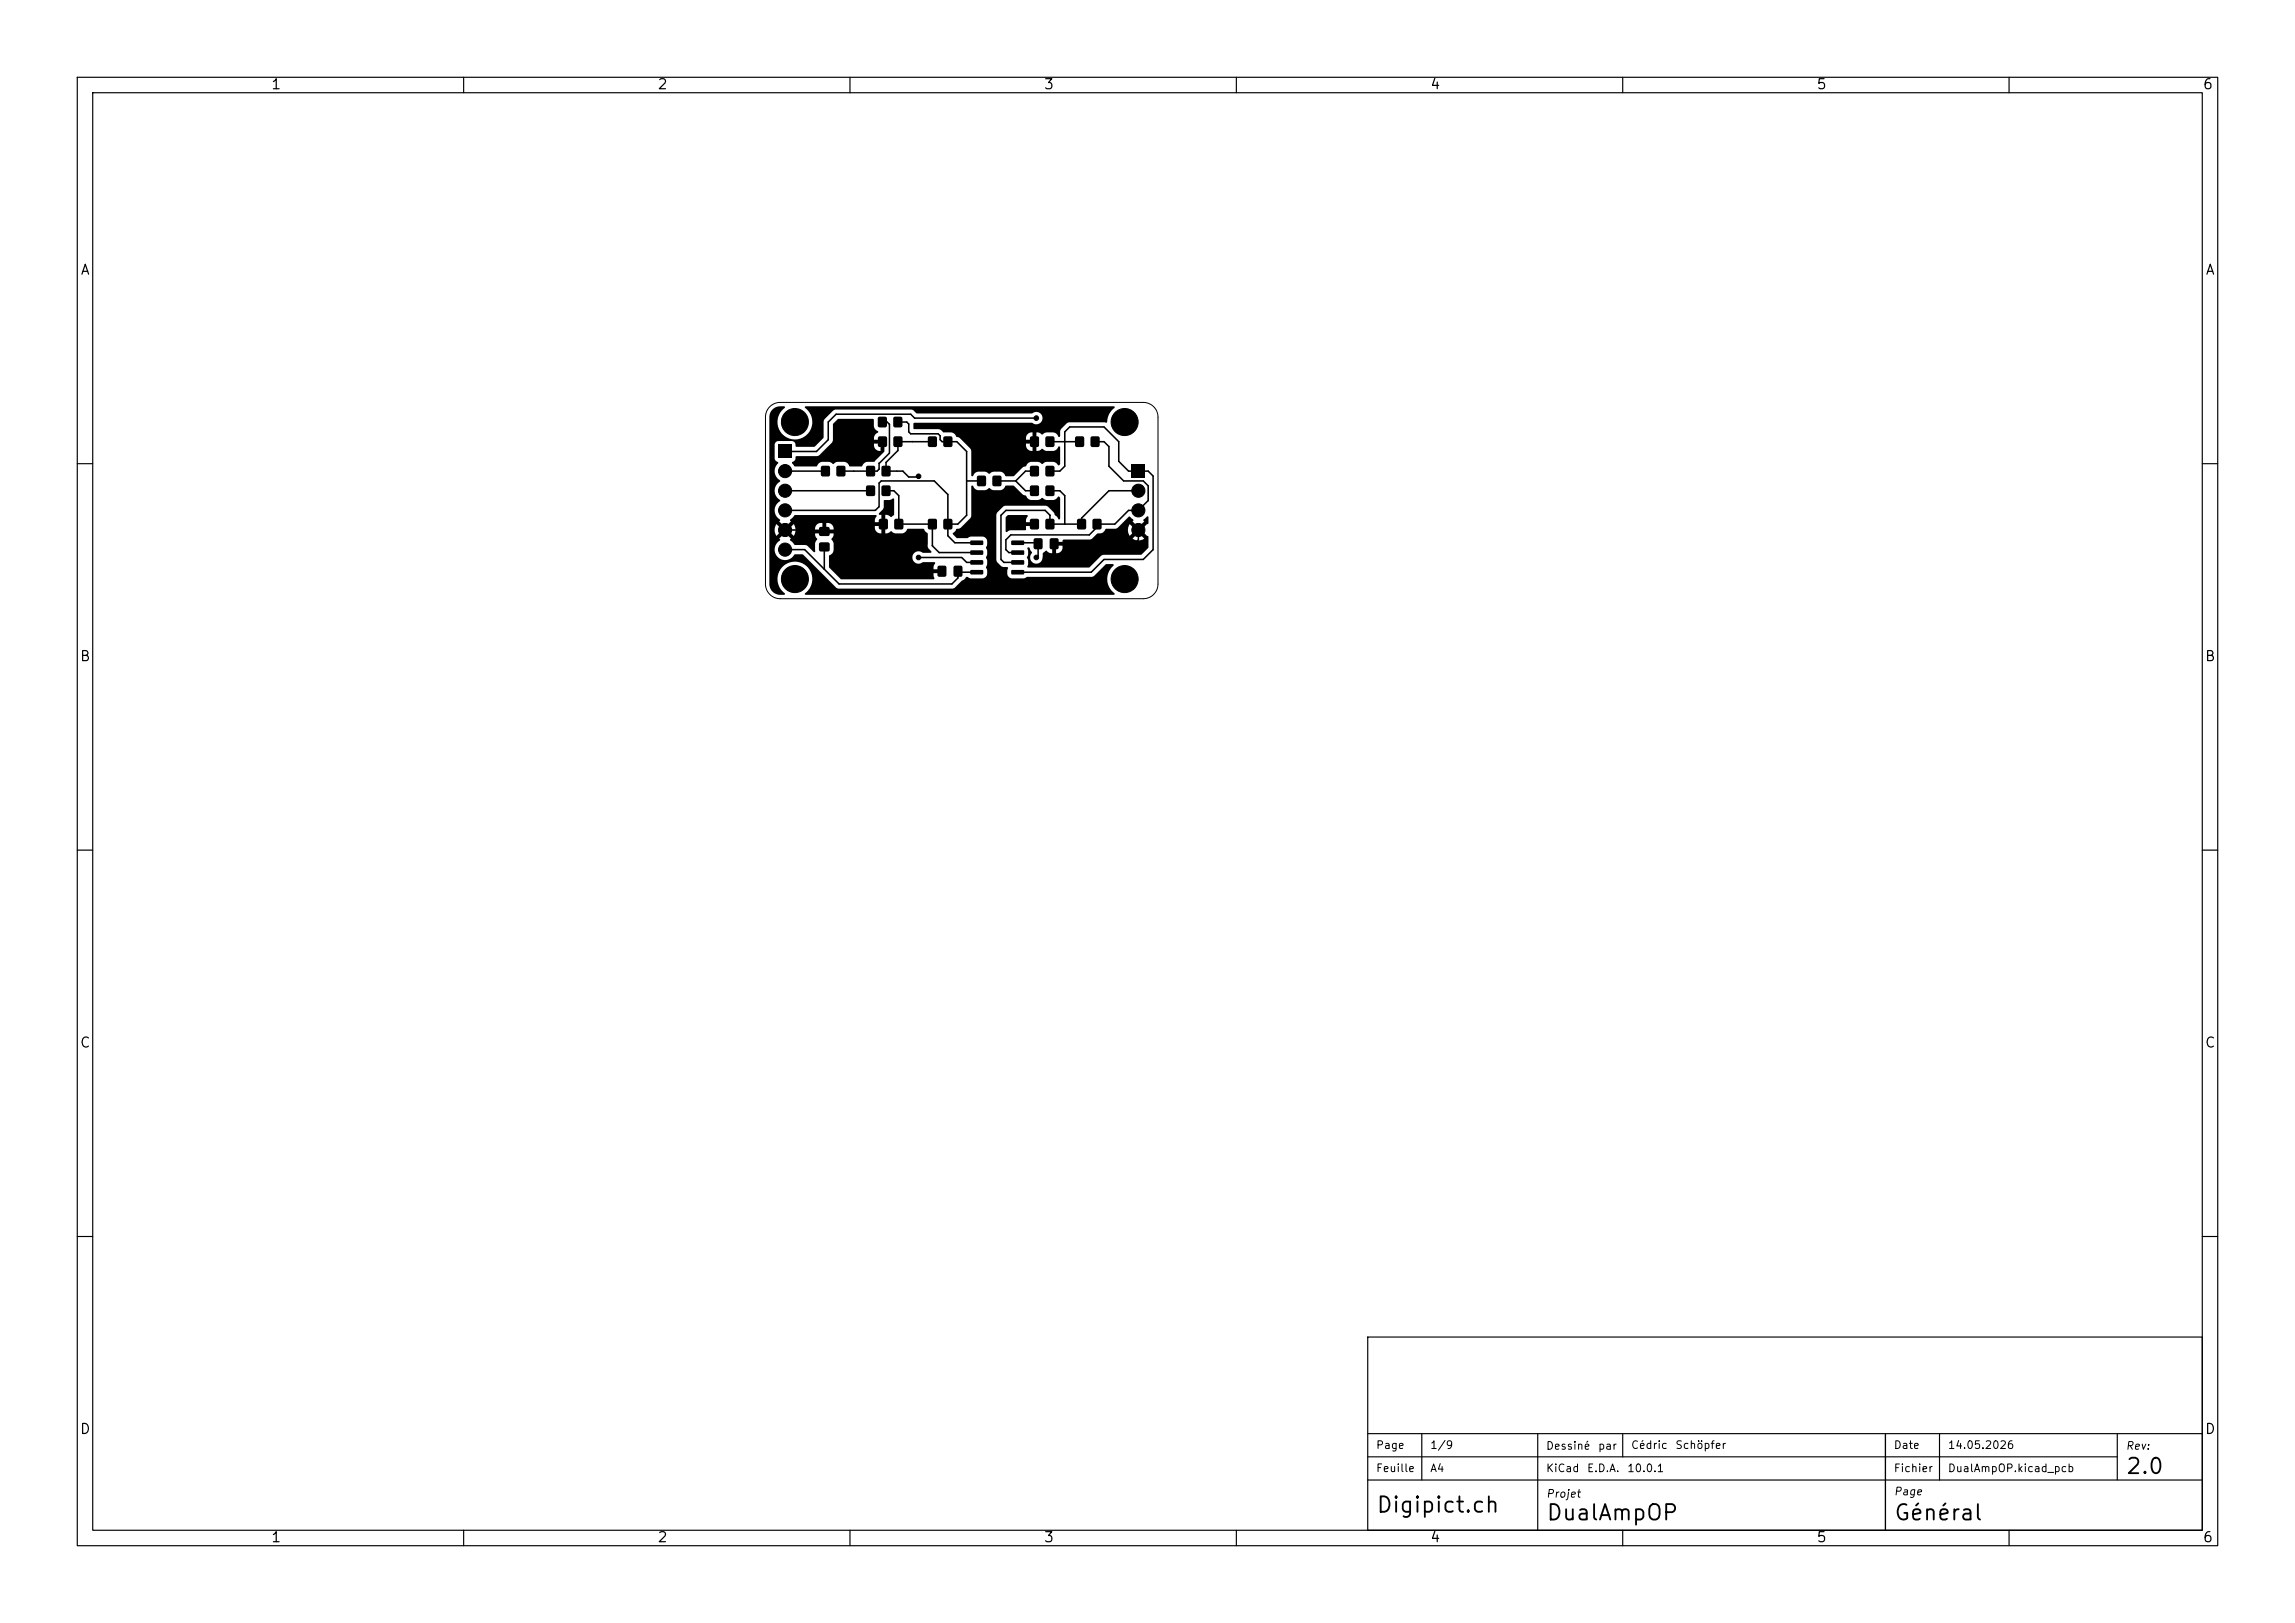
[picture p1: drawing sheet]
<svg xmlns="http://www.w3.org/2000/svg" width="297mm" height="210mm" viewBox="0 0 297 210" stroke-linecap="round" stroke-linejoin="round" font-family="sans-serif">
<defs><g id="words">
<g font-size="2">
<text x="275" y="191.2">2.0</text>
<text x="178" y="196.2">Digipict.ch</text>
<text x="200" y="197.2">DualAmpOP</text>
<text x="245" y="197.2">Général</text>
</g>
<g font-size="1.3">
<text x="35" y="11.9">1</text>
<text x="85" y="11.9">2</text>
<text x="135" y="11.9">3</text>
<text x="185" y="11.9">4</text>
<text x="235" y="11.9">5</text>
<text x="285" y="11.9">6</text>
<text x="10.3" y="35.9">A</text>
<text x="285.4" y="35.9">A</text>
<text x="10.3" y="85.9">B</text>
<text x="285.3" y="85.9">B</text>
<text x="10.3" y="135.9">C</text>
<text x="285.3" y="135.9">C</text>
<text x="10.3" y="185.9">D</text>
<text x="285.3" y="185.9">D</text>
<text x="35" y="199.9">1</text>
<text x="85" y="199.9">2</text>
<text x="135" y="199.9">3</text>
<text x="185" y="199.9">4</text>
<text x="235" y="199.9">5</text>
<text x="285" y="199.9">6</text>
</g>
<g font-size="1">
<text x="178" y="187.7">Page</text>
<text x="178" y="190.7">Feuille</text>
<text x="185" y="190.7">A4</text>
<text x="185" y="187.7">1/9</text>
<text x="200" y="187.8">Dessiné</text>
<text x="200" y="190.7">KiCad</text>
<text x="205.3" y="190.7">E.D.A.</text>
<text x="206.7" y="187.8">par</text>
<text x="210.5" y="190.7">10.0.1</text>
<text x="211" y="187.7">Cédric</text>
<text x="216.7" y="187.7">Schöpfer</text>
<text x="245" y="190.7">Fichier</text>
<text x="245" y="187.7">Date</text>
<text x="252" y="187.7">14.05.2026</text>
<text x="252" y="190.7">DualAmpOP.kicad_pcb</text>
<text x="275" y="187.8">Rev:</text>
<text x="200" y="194">Projet</text>
<text x="245" y="193.7">Page</text>
</g>
</g></defs>
<g fill="none" stroke="#000" stroke-width=".15">
<path d="M10 10h277v190h-277zM12 12h273v186h-273zM60 10v2M110 10v2M160 10v2M210 10v2M260 10v2M10 60h2M285 60h2M10 110h2M285 110h2M10 160h2"/>
<path d="M177 173h108v25h-108zM285 160h2M60 198v2M110 198v2M160 198v2M177 185.5h108M177 191.5h108M177 188.5h97M184 185.5v6M199 185.5v12.5M210 198v2M210 185.5v3"/>
<path d="M244 185.5v12.5zM251 185.5v6M260 198v2M274 185.5v6"/>
</g>
<g fill="#000">
<path d="M100.8 57.6h1.6v1.7h-1.6zM100 53l.3-.3 .4-.1h.8l.1 .1a2.27 2.27 0 0 0-.5 3.4 2.27 2.27 0 0 0 3.4 0 2.27 2.27 0 0 0-.3-3.4l.1-.1h39.8l.2 .1a2.74 2.74 0 0 0-1.1 2h-5l-.9 .8-.1 .3v.7h-.1h-.2a.73 .73 0 0 0-.6-.6l-.9 .1-.5 .2-.4-.2h-.4v2.3h.4l.3-.2 .6 .2h.9a.91 .91 0 0 0 .7-.5h.1l.1 .1v2.1a.19 .19 0 0 1-.3 .2l-.2-.3-.3-.1h-1l-.5 .2-.5-.2h-.9a1.13 1.13 0 0 0-.8 .6l-.4 .1-1.1 1.1h-1l-.1-.1a.73 .73 0 0 0-.7-.5h-.9l-.3 .2a.34 .34 0 0 1-.5-.1l-1.1-.1a1.1 1.1 0 0 0-.7 .6l-.2-.1v-3.2l-.1-.2-.4-.5h7.6v.3l.3 .3 .5 .1v-.9h-.8v.2h-7.6l-1-.9h8.6v.2h.8v-.9l-.5 .1-.3 .3v.3l-8.7-.1a.42 .42 0 0 1-.5-.4l-.4-.2-1.2-.1a.79 .79 0 0 0-.7-.4h-3l-.1-.1v-.6l.1-.1h15.3a.81 .81 0 0 0 1.1-.1 .81 .81 0 0 0 0-1.1 .81 .81 0 0 0-1.2 0h-14.8l-.5-.4-.3-.1h-9.8l-.3 .1-1.2 1.3v2.3l-1.1 1.1h-2.4l-.1-.1a.55 .55 0 0 0-.6-.6h-1.8l-.3 .2v2.1l.1 .2 .3 .2v.1a1.45 1.45 0 0 0 .3 2.3 1.48 1.48 0 0 0 0 2.6 1.48 1.48 0 0 0 0 2.5l-.2 .2 .7 .6-.2 .1-.2 .3-.6-.7-.1 .1a1.34 1.34 0 0 0 .1 1.4l.6-.6 .1 .2 .3 .2-.7 .6 .1 .2a1.36 1.36 0 0 0-.2 2.2 1.36 1.36 0 0 0 2.1-.4h1.1l4.3 4.3 .3 .2h14.8l.3-.2 1.5-1.4 .5 .2h1.6a.65 .65 0 0 0 .6-.5v-.5l-.2-.4 .2-.4v-.5l-.2-.3 .2-.5v-.5l-.2-.3 .2-.4v-.5a.65 .65 0 0 0-.6-.6h-1.6l-.4 .2h-1.3l-.6-.5 .5-.7 .5-.1 1.4-1.4v-3.9l.1-.2 .1 .1a.85 .85 0 0 0 .7 .5h.9l.5-.3 .5 .3h.9a1.13 1.13 0 0 0 .8-.6l1 .1 1.2 1.1a.45 .45 0 0 1 .5 .4l.3 .2 .3 .1h.9l.4-.3 .6 .3h.9a.82 .82 0 0 0 .6-.4h.2l.1 .1v2.7l-.1 .1h-.1l-.2-.3-.3-.3-.1-.3-.8-.7-.3-.2h-5.2l-.3 .2-.7 .7-.2 .3v5.9l.2 .3 .5 .5 .9 .1-.1 .9a.65 .65 0 0 0 .5 .5h1.6l.4-.2h8.4l.3-.1 1.5-1.5h.9l.1 .1v.1a2.28 2.28 0 0 0 .2 3.6l-.2 .2h-39.8l-.1-.2a2.27 2.27 0 0 0 .4-3.3 2.27 2.27 0 0 0-3.4-.1 2.27 2.27 0 0 0 .4 3.4l-.1 .2h-.5a1.41 1.41 0 0 1-1.4-1.4v-21.6v-.5zM103 59.1l2.9-.1 1.4-1.4h5.8a.75 .75 0 0 0 .9 .7v-.9h-.9v.2h-5.8l.4-.3 .1-.3v-2.2l.7-.6h4.5l.1 .1v.8a.95 .95 0 0 0 .6 .8 .9 .9 0 0 0-.6 1h1l.1 .1v.2h.2v1.2l-1.2 1.3-.9 .1a1.13 1.13 0 0 0-.8 .6h-1.5l-.1-.1a.73 .73 0 0 0-.7-.5h-.9l-.5 .2-.5-.2h-.9a1.13 1.13 0 0 0-.8 .6h-2.7l-.4-.6a.69 .69 0 0 0 .5-.7zM113.7 54l.1-.1 .9 .1 .1 .2-.1 1-.2 .1-.8-.1-.1-.1zM113.7 56.5h.2h.8l.1 .2-.1 1.1-.1 .1-.9-.1-.1-.2zM115.7 54l.1-.1 .9 .1 .1 .2-.1 1-.2 .1-.8-.1-.1-.1zM115.7 56.5h.2h.8l.1 .2-.1 1.1-.1 .1-.9-.1-.1-.2zM120.1 56.5h.2h.9l.1 .2-.1 1.1-.2 .1-.9-.1v-.2zM122.1 56.5h.2h.9l.1 .2-.1 1.1-.2 .1-.9-.1v-.2zM133.3 56.5h.2h.9l.1 .2-.1 1.1-.2 .1-.9-.1v-.2zM135.3 56.5h.2h.9l.1 .2-.1 1.1-.2 .1-.9-.1v-.2zM139.2 56.5h.2h.8l.1 .2-.1 1.1-.1 .1-.9-.1-.1-.2z"/>
<path d="M141.2 56.5h.2h.8l.1 .2-.1 1.1-.1 .1-.9-.1-.1-.2zM106.3 60.3h.2h.8l.1 .2-.1 1.1-.1 .1-.9-.1-.1-.2zM106.1 70.2h.1h1.1l.1 .2-.1 .9-.2 .1-1-.1-.1-.2zM106.1 68.2h.1h1.1l.1 .2-.1 .9-.2 .1-1-.1-.1-.2zM108.3 60.3h.2h.8l.1 .2-.1 1.1-.1 .1-.9-.1-.1-.2zM112.1 60.3h.2h.9l.1 .2-.1 1.1-.2 .1-.9-.1v-.2zM112.1 62.9l.2-.1 .9 .1 .1 .2-.1 1-.2 .1-.9-.1v-.1zM113.8 67.2l.2-.1 .8 .1 .1 .2-.1 1-.1 .1-.9-.1-.1-.1zM114.1 60.3h.2h.9l.1 .2-.1 1.1-.2 .1-.9-.1v-.2zM114.1 62.9l.2-.1 .9 .1 .1 .2-.1 1-.2 .1-.9-.1v-.1zM102.8 66.7l10.5-.1 .2 .2-.3 .4v.4h.9v-1h-.3l-.1-.1 .6-.7 .1-1 .1-.1a1.23 1.23 0 0 0 1-.2h.1l.1 .1v2.1a.38 .38 0 0 1-.7 0l-.4-.1v2.4h.4l.3-.3 .5 .3h.9a1.13 1.13 0 0 0 .8-.6h2l.5 .6v1.7l.5 .8h-.1h-.9a.82 .82 0 0 0-1.2 .1 .82 .82 0 0 0 0 1.1 .82 .82 0 0 0 1.2 0l1.5 .1v.1l-.2 .4v.4h1l.1 .4-1.1 .1 .1 .6-.1 .2h-11.9l-1.6-1.6v-1.5a.85 .85 0 0 0 .6-.7v-.9l-.3-.5 .2-.4 .1-.4h-2.4v.4l.3 .3-.3 .6v1.1l-.1 .1-1-.9-1.6-.1-.6-.6 .2-.2-.7-.6 .2-.1 .2-.3 .6 .6 .2-.4v-.5h2.6v.1h2.4v-.2h5.3a.75 .75 0 0 0 .9 .7v-.9h-.9v.2h-5.3a.77 .77 0 0 0-1-.6v.8h-.5v-.8a.78 .78 0 0 0-.9 .7h-2.6l-.2-.6-.6 .7-.2-.3-.2-.1 .7-.6-.1-.3zM115.8 67.2l.2-.1 .8 .1 .1 .2-.1 1-.1 .1-.9-.1-.1-.1z"/>
<path d="M120.1 67.2l.2-.1 .9 .1 .1 .2-.1 1-.2 .1-.9-.1v-.1zM122.1 67.2l.2-.1 .9 .1 .1 .2-.1 1-.2 .1-.9-.1v-.1zM121.4 73.3l.2-.1 .8 .1 .1 .1-.1 1.2h-.2h-.8l-.1-.2zM123.5 73.3l.1-.1 .9 .1 .1 .1-.1 1.2h-.2h-.8l-.1-.2zM125.6 70l1.6-.1 .1 .2-.1 .3-.1 .1h-1.5v-.1zM125.6 71.2h1.6l.1 .2-.1 .3-.1 .1h-1.5v-.1zM125.6 72.5h1.6l.1 .1-.1 .4-.1 .1h-1.5v-.2zM125.6 73.8h1.6l.1 .1-.1 .3-.1 .1h-1.5v-.1zM126.5 61.6l.2-.1 .8 .1 .1 .2-.1 1.1h-.1h-.9l-.1-.2zM128.5 61.6l.2-.1 .8 .1 .1 .2-.1 1.1h-.1h-.9l-.1-.2zM130.9 73.8h1.6l.1 .1-.1 .3-.1 .1h-1.5v-.1zM130.9 72.5h1.6l.1 .1-.1 .4-.1 .1h-1.5v-.2z"/>
<path d="M130.9 71.2h1.6l.1 .2-.1 .3-.1 .1h-1.5v-.1zM130.9 70l1.6-.1 .1 .2-.1 .3-.1 .1h-1.5v-.1zM130.2 66.9l.3-.3h2.4l.1 .2a.8 .8 0 0 0-.2 .8h1l.1 .4-1.1 .1v.4l-.1 .1h-2l-.5 .3-.1-.2zM133.3 62.9l.2-.1 .9 .1 .1 .2-.1 1-.2 .1-.9-.1v-.1zM133.3 67.2l.2-.1 .9 .1 .1 .2-.1 1-.2 .1-.9-.1v-.1zM133.3 60.3h.2h.9l.1 .2-.1 1.1-.2 .1-.9-.1v-.2zM133.8 69.7l.2-.1 .9 .1v.2v1.1l-.2 .1-.9-.1v-.2zM135.3 62.9l.2-.1 .9 .1 .1 .2-.1 1-.2 .1-.9-.1v-.1zM135.3 67.2l.2-.1 .9 .1 .1 .2-.1 1-.2 .1-.9-.1v-.1zM135.3 60.3h.2h.9l.1 .2-.1 1.1-.2 .1-.9-.1v-.2zM135.9 69.7l.2-.1 .8 .1 .1 .2-.1 1.1-.1 .1-.9-.1-.1-.2zM139.4 67.2l.2-.1 .9 .1 .1 .2-.1 1-.2 .1-.9-.1v-.1z"/>
<path d="M141.4 67.2l.2-.1 .9 .1 .1 .2-.1 1-.2 .1-.9-.1v-.1zM133 70.9h.2l.4 .6a.84 .84 0 0 0 .2 1.4 .84 .84 0 0 0 1.1-.9 .55 .55 0 0 1 .4-.7l.1-.1 .5 .4h.8a.78 .78 0 0 0 .8-1h-.8v1h-.5v-1.1v-.1h.2l.1-.3h1v-.2l.1-.1h3.4l.3-.1 .7-.6a1.07 1.07 0 0 0 1.1-.7h1.4l1.6-1.6 .6 .4-.1 .3 .6 .6-.2 .1-.2 .3-.6-.7a1.33 1.33 0 0 0 0 1.5l.6-.6 .1 .2 .3 .2-.6 .6a1.33 1.33 0 0 0 1.5 0l-.7-.6 .2-.1 .2-.3 .6 .6 .2 .1v1.4l-.9 1h-4.9l-.3 .1-1.6 1.5h-7.9l.1-.9-.2-.3 .2-.5zM146.5 60.1h1.7v1.7h-1.7zM148 67.2l.5-.4h.1v1h-.2l-.6 .7-.2-.3-.2-.1 .7-.6z"/>
</g>
<g fill="#000" stroke="#000" stroke-width=".13">
<circle cx="102.9" cy="54.6" r="1.75"/>
<circle cx="109.2" cy="57.2" r=".3"/>
<circle cx="130.3" cy="57.2" r=".3"/>
<circle cx="134.1" cy="54.1" r=".3"/>
<circle cx="145.5" cy="54.6" r="1.75"/>
<circle cx="101.6" cy="66" r=".85"/>
<circle cx="101.6" cy="61" r=".85"/>
<circle cx="101.6" cy="68.6" r=".85"/>
<circle cx="101.6" cy="63.5" r=".85"/>
<circle cx="101.6" cy="71.1" r=".85"/>
<circle cx="102.9" cy="74.9" r="1.75"/>
<circle cx="118.9" cy="61.6" r=".3"/>
<circle cx="118.9" cy="72.1" r=".3"/>
<circle cx="131.3" cy="67.3" r=".3"/>
<circle cx="134.1" cy="72.1" r=".3"/>
<circle cx="145.5" cy="74.9" r="1.75"/>
<circle cx="147.3" cy="68.6" r=".85"/>
<circle cx="147.3" cy="66" r=".85"/>
<circle cx="147.3" cy="63.5" r=".85"/>
</g>
<g fill="none" stroke="#000" stroke-width=".2">
<path d="M109.2 57.2h5M114.2 54.6h.6l.3 .3v3.7l-1.3 1.3v.8l-.3 .3h-4.7M116.1 57.2h4.6M116.2 54.6h1.1l.3 .3v1l.3 .2h3.5l.3 .3v.5l.2 .3h1.9l1.3 1.2v8.3l-1.1 1.1h-1.3M116.2 57.2v1.1l-1.5 1.5v1.2h2.1l.8 .7h1.3v-.1M130.3 57.2h3.6M134.1 54.1h-15.7l-.5-.5h-9.7l-1 1v2.3l-1.5 1.5h-4.1M135.9 57.2h3.8M141.7 57.2h1.2l.6 .6v2.5l1.9 1.9h2.6l.6 .7v1.9l-1.3 1.2h-1.3l-1.7 1.8h-2.3v.4l-1 1h-10.2l-.6 .7v1.2l.4 .4h1.1M101.6 66h11.7l.5-.4v-3.1l.2-.3h6.9l1.8 1.8v5.3l.9 .9h2.8M101.6 61h5.2M101.6 63.5h11.1"/>
<path d="M101.6 71.1h2.5l4.5 4.5h14.6l.8-.8v-.9l.1 .1h2.3M106.7 67.3v1.5M106.7 70.8v2.9M111.8 67.9v4.5l1.5 1.5h8.6M114.3 67.8h-5.2l-.5-.5h-3.2l-1.3 1.3h-2.5M114.7 63.5h1l.6 .6v3.7h4.4l-.1 2.8 .9 .9h4.9M118.9 72.1h5.6l.6 .7h1.3M125.1 62.2h1.9M129 62.2h2.4M131.3 67.3l.5 .5h2.1M131.4 62.2l1.3 1.3h1.2M131.7 70.2h2.5l.1 .2v1.5l-.2 .2"/>
<path d="M133.9 61h-1.2l-1.3 1.2M135.9 61h1.3l.6-.7v-4.4l.6-.7h4.5l1.9 2v2.5l1.2 1.3h2.6l.6 .6v9.5l-1.2 1.3h-5.1l-1.7 1.6h-9.5M135.9 63.5h1.3l.6 .6v3.7M135.9 66.7l-.6-.7h-5.1l-.7 .7v5.7l.4 .4h1.8M135.9 66.7h.1M147.3 63.5h-3.8l-3.5 3.5v.8h-4.1v-1.1M147.3 68.6v1.3l-.5 .5h-10.4"/>
</g>
<path d="M99.6 52.6a1.9 1.9 0 0 1 1.4-.5h47a1.91 1.91 0 0 1 1.9 1.9v21.6a1.91 1.91 0 0 1-1.9 1.9h-47a1.91 1.91 0 0 1-1.9-1.9v-21.6a1.9 1.9 0 0 1 .5-1.4z" fill="none" stroke="#000" stroke-width=".13"/>
<use href="#words"/>
</svg>
